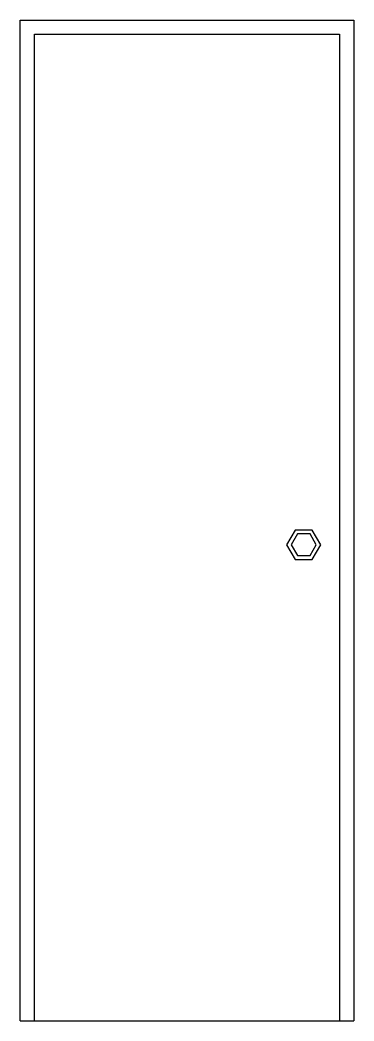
# Model space of a CAD drawing. Extents: x 5.03 to 5.73, y 35.57 to 37.67.
import ezdxf

# ---------------------------------------------------------------- set-up
doc = ezdxf.new("R2010")
doc.units = 0
doc.header["$MEASUREMENT"] = 0
doc.layers.get('0').update_dxf_attribs({"linetype": 'CONTINUOUS'})
doc.layers.add('DESNIVEL', color=1, linetype='CONTINUOUS')

msp = doc.modelspace()

# ---------------------------------------------------------------- linework, layer by layer
for points in [[(5.0327, 35.5678), (5.0327, 37.6678), (5.7327, 37.6678), (5.7327, 35.5678)], [(5.0627, 35.5678), (5.0627, 37.6378), (5.7027, 37.6378), (5.7027, 35.5678)]]:
    msp.add_lwpolyline(points)
for points in [[(5.6095, 36.5978), (5.5916, 36.5669), (5.6095, 36.536), (5.6452, 36.536), (5.6631, 36.5669), (5.6452, 36.5978)], [(5.6141, 36.5898), (5.6009, 36.5669), (5.6141, 36.544), (5.6406, 36.544), (5.6538, 36.5669), (5.6406, 36.5898)]]:
    msp.add_lwpolyline(points, close=True)
at = {"layer": 'DESNIVEL'}
msp.add_line((5.0327, 35.5678), (5.7327, 35.5678), dxfattribs=at)

doc.saveas('drawing.dxf')
